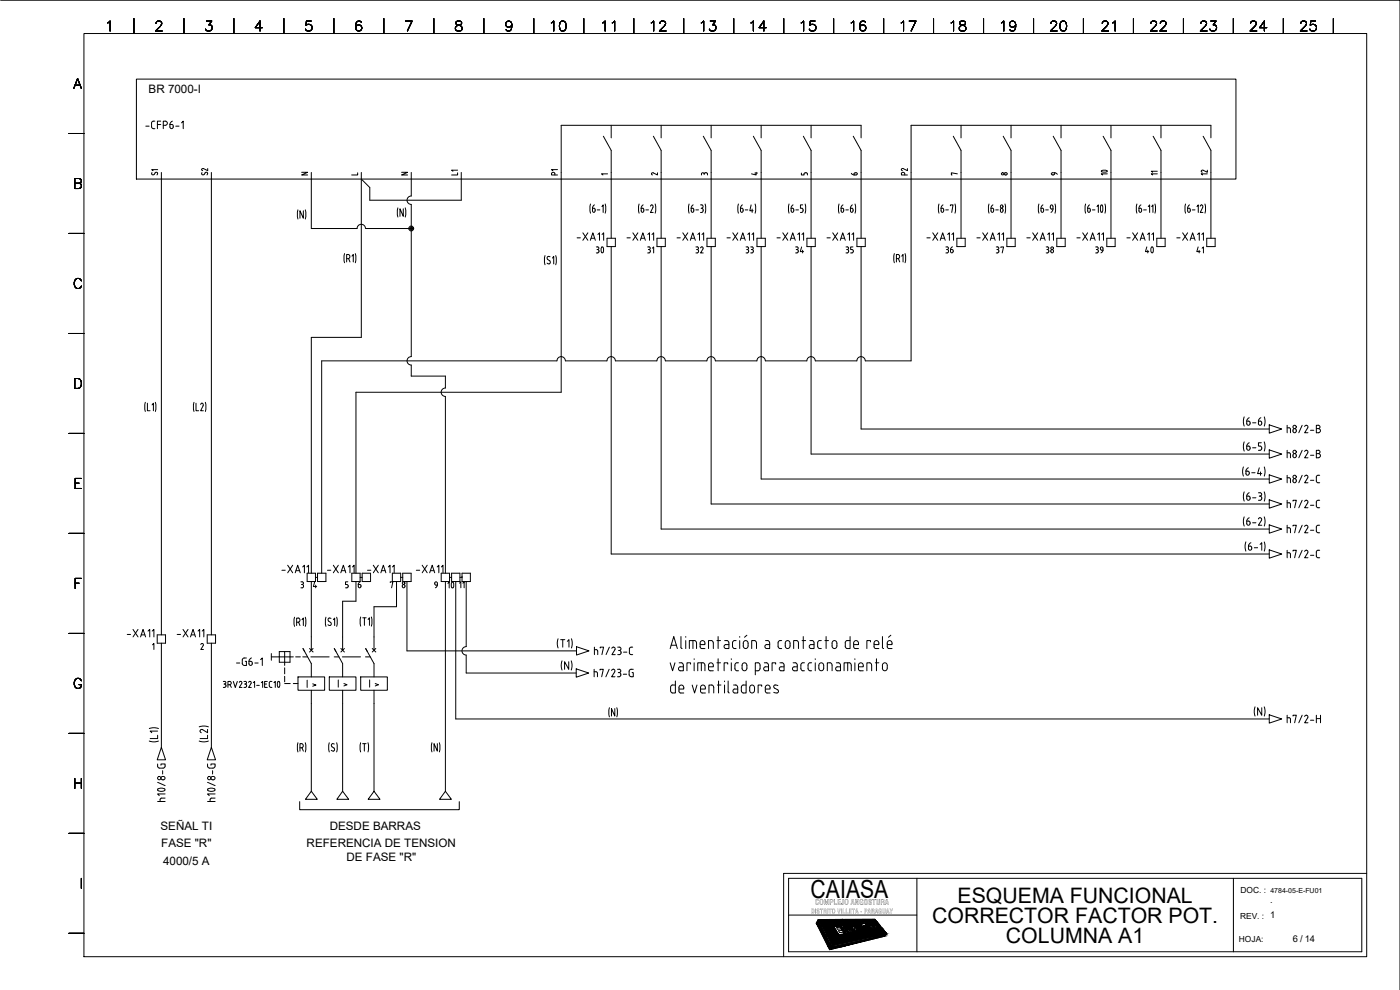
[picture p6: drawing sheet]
<svg xmlns="http://www.w3.org/2000/svg" width="420mm" height="297mm" viewBox="0 0 420 297" stroke-linecap="round" stroke-linejoin="round" font-family="sans-serif">
<defs><g id="words">
<g font-size="12.8">
<text x="163" y="205">(N)</text>
<text x="370.8" y="218.7">(N)</text>
</g>
<text font-size="7.5" x="243.3" y="269.3">CAIASA</text>
<g font-size="7.1">
<text x="334.4" y="55" transform="rotate(-90 334.4 55)">10</text>
<text x="176.7" y="78">30</text>
<text x="341.8" y="78">40</text>
<text x="131.9" y="178.5">10</text>
</g>
<g font-size="6.6">
<text x="164.7" y="10.6">10</text>
<text x="179.9" y="10.6">11</text>
<text x="194.7" y="10.6">12</text>
<text x="209.5" y="10.6">13</text>
<text x="224.4" y="10.6">14</text>
<text x="239.5" y="10.6">15</text>
<text x="254.7" y="10.6">16</text>
<text x="269.5" y="10.6">17</text>
<text x="284.7" y="10.6">18</text>
<text x="299.5" y="10.6">19</text>
<text x="314.3" y="10.6">20</text>
<text x="329.8" y="10.6">21</text>
<text x="344.3" y="10.6">22</text>
<text x="359.5" y="10.6">23</text>
<text x="374.3" y="10.6">24</text>
<text x="389.5" y="10.6">25</text>
</g>
<g font-size="6.4">
<text x="287.4" y="270.9">ESQUEMA FUNCIONAL</text>
<text x="279.7" y="276.9">CORRECTOR FACTOR POT.</text>
<text x="301.9" y="282.9">COLUMNA A1</text>
</g>
<text font-size="5.7" x="59.3" y="54.3">S2</text>
<g font-size="5.3">
<text x="44.1" y="54.3">S1</text>
<text x="172.2" y="73.4">-XA11</text>
<text x="187.3" y="73.4">-XA11</text>
<text x="193.3" y="77.3">31</text>
<text x="202.1" y="73.4">-XA11</text>
<text x="208.1" y="77.3">32</text>
<text x="217.3" y="73.4">-XA11</text>
<text x="223" y="77.3">33</text>
<text x="232.1" y="73.4">-XA11</text>
<text x="237.8" y="77.3">34</text>
<text x="247.3" y="73.4">-XA11</text>
<text x="257.2" y="77.3" transform="rotate(-90 257.2 77.3)">35</text>
<text x="277.3" y="73.4">-XA11</text>
<text x="282.9" y="77.3">36</text>
<text x="292.5" y="73.4">-XA11</text>
<text x="298.1" y="77.3">37</text>
<text x="307.3" y="73.4">-XA11</text>
<text x="312.9" y="77.3">38</text>
<text x="322.4" y="73.4">-XA11</text>
<text x="328.1" y="77.3">39</text>
<text x="337.3" y="73.4">-XA11</text>
<text x="352.4" y="73.4">-XA11</text>
<text x="385.2" y="146">h8/2-C</text>
<text x="385.2" y="153.5">h7/2-C</text>
<text x="128.4" y="177.8">9</text>
<text x="37.4" y="192.3">-XA11</text>
<text x="52.2" y="192.3">-XA11</text>
<text x="177.4" y="197.6">h7/23-C</text>
<text x="70.2" y="200.7">-G6-1</text>
<text x="177.4" y="204.3">h7/23-G</text>
<text x="385.2" y="218">h7/2-H</text>
</g>
<g font-size="4.9">
<text x="269.5" y="53.6">P2</text>
<text x="362.3" y="77.3" transform="rotate(-90 362.3 77.3)">41</text>
</g>
<g font-size="4.4">
<text x="134.8" y="53.6">L1</text>
<text x="164.7" y="53.6">P1</text>
<text x="254.7" y="53.6">6</text>
<text x="359.5" y="53.6">12</text>
<text x="140.4" y="177.4" transform="rotate(-90 140.4 177.4)">11</text>
</g>
<text font-size="4" x="344.7" y="53.6">11</text>
<g font-size="3.5">
<text x="44.6" y="27.9">BR 7000-I</text>
<text x="89.6" y="53.6">N</text>
<text x="104.8" y="53.6">L</text>
<text x="119.6" y="53.6">N</text>
<text x="194.7" y="53.6">2</text>
<text x="209.5" y="53.6">3</text>
<text x="224.7" y="53.6">4</text>
<text x="239.5" y="53.6">5</text>
<text x="284.7" y="53.6">7</text>
<text x="299.5" y="53.6">8</text>
<text x="48.2" y="249">SEÑAL TI</text>
<text x="99" y="249">DESDE BARRAS</text>
<text x="48.4" y="254">FASE &quot;R&quot;</text>
<text x="92" y="254">REFERENCIA DE TENSION</text>
<text x="48.9" y="259.5">4000/5 A</text>
<text x="104" y="258.4">DE FASE &quot;R&quot;</text>
</g>
<text font-size="3.1" x="179.6" y="53.6">1</text>
<g font-size="2.8">
<text x="381.2" y="271">.</text>
<text x="388" y="282.7">6 / 14</text>
</g>
<g font-size="2.5">
<text x="372.3" y="268.1">DOC. :</text>
<text x="372.2" y="275.6">REV. : 1</text>
<text x="371.8" y="282.6">HOJA:</text>
</g>
<text font-size="2.3" x="244.6" y="271.5">COMPLEJO ANGOSTURA</text>
<text font-size="2.1" x="381.3" y="268">4784-05-E-FU01</text>
<text font-size="1.9" x="243.3" y="274.1">DISTRITO VILLETA - PARAGUAY</text>
</g></defs>
<g fill="none" stroke="#000" stroke-width=".3">
<path d="M.2 .1h420v296.9M25.2 10.1h385v276.9h-385zM32.3 6.9l.7-.6v3M40.2 5.6v4.5M46.8 7l.2-.4 .4-.3h.6l.4 .3a.93 .93 0 0 1-.3 1.3l-1.4 1.4h2M55.2 5.6v4.5M62 6.3h1.5l-.8 1.2a.95 .95 0 0 1 1 1.1 .95 .95 0 0 1-1.3 .7l-.4-.1-.3-.5M70.2 5.6v4.5M78.7 8.3h-2.1l1.4-2v3M85.2 5.6v4.5M93.4 6.3h-1.4l-.2 1.3a1.06 1.06 0 0 1 1.6 0 1.06 1.06 0 0 1-.2 1.6 1.06 1.06 0 0 1-1.5-.5M100.2 5.6v4.5"/>
<path d="M108.5 6.7a.86 .86 0 0 0-.9-.4 .86 .86 0 0 0-.7 .6 1.72 1.72 0 0 0 .7 2.4 .93 .93 0 0 0 1-.9 .93 .93 0 0 0-.9-1 .93 .93 0 0 0-1 .9M115.2 5.6v4.5M121.7 6.3h2l-1.4 3M130.2 5.6v4.5M137 6.5a.6 .6 0 0 0 .2 1 1.11 1.11 0 0 1 1.2 .3 1.11 1.11 0 0 1 .1 1.2 1.08 1.08 0 0 1-1.1 .3 1.08 1.08 0 0 1-.7-1 1.35 1.35 0 0 1 1.4-.8 .6 .6 0 0 0 .3-1zM145.2 5.6v4.5M153.6 7.3a.93 .93 0 0 1-1.3 .8 .93 .93 0 0 1-.3-1.4 .93 .93 0 0 1 1.5 0 2.71 2.71 0 0 1-.3 2.5 .91 .91 0 0 1-1.3-.3M160.2 5.6v4.5M175.2 5.6v4.5M190.2 5.6v4.5M205.2 5.6v4.5M220.2 5.6v4.5"/>
<path d="M235.2 5.6v4.5M250.2 5.6v4.5M265.2 5.6v4.5M280.2 5.6v4.5M295.2 5.6v4.5M310.2 5.6v4.5M325.2 5.6v4.5M340.2 5.6v4.5M355.2 5.6v4.5M370.2 5.6v4.5M385.2 5.6v4.5M400.2 5.6v4.5"/>
<path d="M22.1 26.6l1.2-3 1.1 3M22.6 25.6h1.4M40.9 23.7h330v30h-330zM43.8 37.9h.9M46.1 38.6h.4M46.5 36.4h-.7l-.3 .5 .1 1.4 .4 .3M47.2 37.4h1M48.2 36.4h-1v2.2M49 37.6h.6a.62 .62 0 0 0 .6-.6 .62 .62 0 0 0-.6-.6h-.6v2.2M51 37.4v.7a.52 .52 0 0 0 .6 .5 .52 .52 0 0 0 .4-.7M51 37.4h.7l.3 .4M51.7 36.4l-.5 .3-.2 .6"/>
<path d="M52.7 37.9h1M54.5 36.9l.5-.5v2.2M183.4 37.6v3.8M198.4 37.6v3.8M213.4 37.6v3.8M228.4 37.6v3.8M243.4 37.6v3.8M288.4 37.6v3.8M303.4 37.6v3.8M318.4 37.6v3.8M333.4 37.6v3.8M348.4 37.6v3.8"/>
<path d="M20.7 40.1h4.5M22.4 55l1.8-.2 .2-.4-.1-.6-.6-.2h-1.3v3h1.3a.79 .79 0 0 0 .8-.8 .79 .79 0 0 0-.8-.8M48.4 53.7v136.8M63.4 53.7v136.8M93.4 53.7v14.9h13.8a1.26 1.26 0 0 1 1.2-1.3 1.26 1.26 0 0 1 1.3 1.3h13.7M123.4 53.7v5.1a1.26 1.26 0 0 0-1.2 1.3 1.26 1.26 0 0 0 1.2 1.2M138.4 53.7v6.4h-27.4v-3.8l-2.6-2.6v47.5h-15v70.8M168.4 53.7v64h-61.6v54.3M181.1 40.9l2.3 4.2v6.6M183.4 53.7v17.8M196.1 40.9l2.3 4.2v6.6M198.4 53.7v17.8"/>
<path d="M211.1 40.9l2.3 4.2v6.6M213.4 53.7v17.8M226.1 40.9l2.3 4.2v6.6M228.4 53.7v17.8M241.1 40.9l2.3 4.2v6.6M243.4 53.7v17.8M256.1 40.9l2.3 4.2v6.6M258.4 41.4v-3.8h-90v14.1M258.4 53.7v17.8M273.4 53.7v54.6h-13.7a1.26 1.26 0 0 0-1.3-1.3 1.26 1.26 0 0 0-1.2 1.3h-12.5a1.27 1.27 0 0 0-1.3-1.3 1.27 1.27 0 0 0-1.3 1.3h-12.4M286.1 40.9l2.3 4.2v6.6M288.4 53.7v17.8"/>
<path d="M301.1 40.9l2.3 4.2v6.6M303.4 53.7v17.8M315.9 51.8l-.4 .4 .4 .3M315.9 51.8l.8 .1 .6 .4M316.1 40.9l2.3 4.2v26.4M316.5 52.2l-.2 .2-.4 .1M316.5 51.8v.4M331.1 40.9l2.3 4.2v6.6M333.4 53.7v17.8M346.1 40.9l2.3 4.2v6.6M348.4 53.7v17.8M361.1 40.9l2.3 4.2v6.6"/>
<path d="M363.4 41.4v-3.8h-90v14.1M363.4 53.7v17.8M20.7 70h4.5M89.4 63l-.2 1.3 .2 1.4M91 63.2v2.3l-1-2.3v2.3M91.6 63l.2 1.3-.2 1.4M103.4 76.1l-.2 1.4 .2 1.3M104 77.6h.5a.64 .64 0 0 0 .5-.6 .64 .64 0 0 0-.5-.6h-.5v2.2M104.6 77.6l.4 1M105.6 76.9l.4-.5v2.2M106.6 76.1l.2 1.4-.2 1.3M119.4 62.4l-.2 1.4 .2 1.3"/>
<path d="M121 62.6v2.3l-1-2.3v2.3M121.6 62.4l.2 1.4-.2 1.3M123.4 61.3v45.7a1.26 1.26 0 0 0-1.2 1.3 1.26 1.26 0 0 0 1.2 1.2v3.3h10.3v3.6M163.6 76.7l-.2 1.4 .2 1.3M164.6 76.9l.5 .2M164.6 76.9l-.3 .2-.1 .4 .8 .7M164.9 78.2a.54 .54 0 0 1 .1 .9 .54 .54 0 0 1-.8-.2M165.8 77.4l.4-.5v2.3M166.8 76.7l.2 1.4-.2 1.3M177.2 61.2l-.2 1.4 .2 1.4M177.8 62.5l.2 1.2h.4l.2-.5M177.8 62.5h.6l.2 .5"/>
<path d="M178.4 61.5l-.4 .4-.2 .6M178.6 63v.2M179.2 63h.8M180.6 62l.4-.5v2.2M181.6 61.2l.2 1.4-.2 1.4M183.4 74v92.2h197.5M191.8 61.2l-.2 1.4 .2 1.4M192.4 62.5a.66 .66 0 0 1 .8 .3 .66 .66 0 0 1-.2 .9l-.5-.2zM193 61.5l-.4 .4-.2 .6M193.8 63h.8M195.2 61.9a.43 .43 0 0 1 .6-.4 .43 .43 0 0 1 .1 .7l-.7 1.5h.8M196.6 61.2l.2 1.4-.2 1.4"/>
<path d="M197.2 71.5h2.5v2.5h-2.5M198.4 74v84.7h182.5M206.8 61.2l-.2 1.4 .2 1.4M207.4 62.5a.66 .66 0 0 1 .8 .3 .66 .66 0 0 1-.2 .9l-.5-.2zM208 61.5l-.4 .4-.2 .6M208.8 63h.8M210.2 61.5l.8 .2v.5l-.4 .3M210.2 63.7h.4M210.4 62.5h.2M210.6 62.5l.4 .5M211 63.2l-.4 .5M211 63v.2"/>
<path d="M211.6 61.2l.2 1.4-.2 1.4M212.2 71.5h2.5v2.5h-2.5M213.4 74v77.2h167.5M221.6 61.2l-.2 1.4 .2 1.4M222.2 62.5l.2 1.2h.4l.2-.5M222.2 62.5h.6l.2 .5M222.8 61.5l-.4 .4-.2 .6M223 63v.2M223.6 63h.8M225.4 61.5l-.4 1.7h1M225.7 62.7v1M226.6 61.2l.2 1.4-.2 1.4"/>
<path d="M227.2 71.5h2.5v2.5h-2.5M228.4 74v69.7h152.5M236.8 61.2l-.2 1.4 .2 1.4M237.4 62.5a.66 .66 0 0 1 .8 .3 .66 .66 0 0 1-.2 .9l-.5-.2zM238 61.5l-.4 .4-.2 .6M238.8 63h.8M240.2 63.7h.4M240.9 61.5h-.7v1a.64 .64 0 0 1 .8 .4 .64 .64 0 0 1-.4 .8M241.6 61.2l.2 1.4-.2 1.4M242.2 71.5h2.5v2.5h-2.5M243.4 74v62.2h137.5M251.8 61.2l-.2 1.4 .2 1.4"/>
<path d="M252.4 63.2l.1 .3a.56 .56 0 0 0 .8-.2 .56 .56 0 0 0-.3-.8h-.6v.7M253 61.5l-.4 .4-.2 .6M253.8 63h.8M255.2 62.5a.66 .66 0 0 1 .8 .3 .66 .66 0 0 1-.2 .9l-.5-.2zM255.8 61.5l-.4 .4-.2 .6M256.6 61.2l.2 1.4-.2 1.4M257.2 71.5h2.5v2.5h-2.5M258.4 74v54.7h122.5M268.4 76.1l-.2 1.4 .2 1.3M269 77.6h.5a.64 .64 0 0 0 .5-.6 .64 .64 0 0 0-.5-.6h-.5v2.2M269.6 77.6l.4 1M270.6 76.9l.4-.5v2.2"/>
<path d="M271.6 76.1l.2 1.4-.2 1.3M281.8 61.2l-.2 1.4 .2 1.4M282.4 62.5h.4M282.8 62.5a.6 .6 0 0 1 .4 .6 .6 .6 0 0 1-.6 .6l-.2-1.2M283 61.5l-.4 .4-.2 .6M283.8 63h.8M285.2 61.7v-.2h.8l-.4 2.2M286.6 61.2l.2 1.4-.2 1.4M296.8 61.2l-.2 1.4 .2 1.4M297.4 62.5l.2 1.2h.4l.2-.5M297.4 62.5l.7 .1 .1 .6M298 61.5l-.4 .4-.2 .6"/>
<path d="M298.8 63h.8M300.4 62.5a.56 .56 0 0 1 .6 .6 .56 .56 0 0 1-.6 .6l-.2-.7zM301.6 61.2l.2 1.4-.2 1.4M302.2 71.5h2.5v2.5h-2.5M311.8 61.2l-.2 1.4 .2 1.4M312.4 62.5l.2 1.2h.4l.2-.5M312.4 62.5h.6l.2 .5M313 61.5l-.4 .4-.2 .6M313.2 63v.2M313.8 63h.8M315.2 62.2l.1-.5 .3-.2a1.5 1.5 0 0 1-.2 2.2M315.2 62.2l.4 .5"/>
<path d="M315.6 62.7h.4M316.6 61.2l.2 1.4-.2 1.4M317.2 71.5h2.5v2.5h-2.5M325.8 61.2l-.2 1.4 .2 1.4M326.4 62.5h.4a.61 .61 0 0 1 .4 .7 .61 .61 0 0 1-.6 .5zM327 61.5l-.4 .4-.2 .6M327.8 63h.8M329.2 62l.4-.5v2.2M330.4 63.6h.4M330.4 63.6a1.43 1.43 0 0 1 .3-2.1l.3 .9-.2 1.2M331.6 61.2l.2 1.4-.2 1.4M332.2 71.5h2.5v2.5h-2.5"/>
<path d="M341.2 61.2l-.2 1.4 .2 1.4M341.8 62.5l.2 1.2h.4l.2-.5M341.8 62.5h.6l.2 .5M342.4 61.5l-.4 .4-.2 .6M342.6 63v.2M343.2 63h.8M344.6 62l.4-.5v2.2M345.6 62l.4-.5v2.2M346.6 61.2l.2 1.4-.2 1.4M355.8 61.2l-.2 1.4 .2 1.4M356.4 62.5a.66 .66 0 0 1 .8 .3 .66 .66 0 0 1-.2 .9l-.5-.2zM357 61.5l-.4 .4-.2 .6"/>
<path d="M357.8 63h.8M359.2 62l.4-.5v2.2M360.2 61.9a.43 .43 0 0 1 .6-.4 .43 .43 0 0 1 .1 .7l-.7 1.5h.8M361.6 61.2l.2 1.4-.2 1.4M362.2 71.5h2.5v2.5h-2.5M24.4 84.3a1.1 1.1 0 0 0-1.2-.8 1.1 1.1 0 0 0-.9 1.2 1.3 1.3 0 0 0 .3 1.4 1.3 1.3 0 0 0 1.4 .3l.4-.6M20.7 100.1h4.5M22.4 113.6h1a1.59 1.59 0 0 1 1.1 1.5 1.59 1.59 0 0 1-1.1 1.5h-1zM133.7 116.4a1.26 1.26 0 0 0-1.3 1.3 1.26 1.26 0 0 0 1.3 1.2M133.7 119v53M169.7 108.3a1.26 1.26 0 0 0-1.3-1.3 1.26 1.26 0 0 0-1.2 1.3h-70.7v63.7M184.7 108.3a1.26 1.26 0 0 0-1.3-1.3 1.26 1.26 0 0 0-1.2 1.3h-12.5"/>
<path d="M214.7 108.3a1.26 1.26 0 0 0-1.3-1.3 1.26 1.26 0 0 0-1.2 1.3h-12.5a1.27 1.27 0 0 0-1.3-1.3 1.27 1.27 0 0 0-1.3 1.3h-12.4M229.7 108.3a1.26 1.26 0 0 0-1.3-1.3 1.26 1.26 0 0 0-1.2 1.3h-12.5M20.7 130.1h4.5M43.6 120.7l-.2 1.4 .2 1.4M44.2 121v2.2h.8M45.6 121.5l.4-.5v2.2M46.6 120.7l.2 1.4-.2 1.4M58.2 120.7l-.2 1.4 .2 1.4M58.8 121v2.2h.8M60.2 121.4a.43 .43 0 0 1 .6-.4 .43 .43 0 0 1 .1 .7l-.7 1.5h.8M61.6 120.7l.2 1.4-.2 1.4M373.4 132.6l-.3 1.4 .3 1.3"/>
<path d="M373.4 125.1l-.3 1.4 .3 1.3M374.2 133.8v.8a.5 .5 0 0 0 .5 .5 .5 .5 0 0 0 .5-.5M374.2 133.8l.7 .1 .3 .4M374.2 126.4v.7a.5 .5 0 0 0 .5 .5 .5 .5 0 0 0 .5-.5M374.2 126.4h.7l.3 .4M374.9 132.9l-.5 .3-.2 .6M374.9 125.3l-.5 .4-.2 .6M375.2 126.9v.2M375.2 134.4v.2M375.9 134.4h1M375.9 126.9h1M377.7 126.4h.5a.57 .57 0 0 1 .4 .8 .57 .57 0 0 1-.9 .2z"/>
<path d="M378.4 125.3l-.5 .4-.2 .6M378.5 132.8h-.8v1l.7 .1 .3 .5-.3 .6-.7 .1M379.4 132.6l.3 1.4-.3 1.3M379.4 125.1l.3 1.4-.3 1.3M380.9 135l3.8 1.2-3.8 1.3zM380.9 127.5l3.8 1.2-3.8 1.3zM386.3 135.9h.8l.2 .4M386.3 128.4l.9 .2 .1 1.2M386.3 127.6v2.2M386.3 135.1v2.3M387.3 136.3v1.1M388 136.6a.5 .5 0 0 1 .5-.5 .5 .5 0 0 1 .5 .5"/>
<path d="M388 136.6a.54 .54 0 0 0 .5 .7 .54 .54 0 0 0 .5-.7M388.1 128.8a.55 .55 0 0 1 .8 0 .55 .55 0 0 1 0 .8 .55 .55 0 0 1-.8 0zM390.8 135.1l-1 2.3M390.8 127.6l-1 2.2M391.5 135.5a.5 .5 0 0 1 .7-.4 .5 .5 0 0 1 .3 .8l-1 1.5h1M391.5 128a.5 .5 0 0 1 .7-.4 .5 .5 0 0 1 .3 .8l-1 1.4h1M393.3 136.6h1M393.3 129.1h1M395.1 136.1h.6M395.1 128.6h.6M395.7 135.1a.5 .5 0 0 1 .5 .5 .5 .5 0 0 1-.5 .5 .62 .62 0 0 1 .6 .6 .62 .62 0 0 1-.6 .6M395.7 127.6a.5 .5 0 0 1 .5 .5 .5 .5 0 0 1-.5 .5 .62 .62 0 0 1 .6 .6 .62 .62 0 0 1-.6 .6"/>
<path d="M395.7 135.1h-.6v2.3h.6M395.7 127.6h-.6v2.2h.6M22.6 145h1.1M24.4 143.6h-1.8v3h1.8M373.2 140.1l-.3 1.4 .3 1.4M373.4 155.1l-.3 1.4 .3 1.3M373.4 147.6l-.3 1.4 .3 1.3M373.9 141.4h.5a.57 .57 0 0 1 .5 .8 .57 .57 0 0 1-.9 .1zM374.2 156.3v.8a.5 .5 0 0 0 .5 .5 .5 .5 0 0 0 .5-.5M374.2 156.3l.7 .1 .3 .4M374.2 148.9v.7a.5 .5 0 0 0 .5 .5 .5 .5 0 0 0 .5-.5M374.2 148.9h.7l.3 .4"/>
<path d="M374.7 140.3l-.6 .4-.2 .6M374.9 155.4l-.5 .3-.2 .6M374.9 147.8l-.5 .4-.2 .6M375.2 149.4v.2M375.2 156.9v.2M375.7 141.8h1M375.9 156.9h1M375.9 149.4h1M377.7 147.9h.5M377.9 140.4l-.5 1.7h1.3M377.9 148.9h.3M378.2 155.3l.3 .2 .1 .4-.9 1.7h1"/>
<path d="M378.2 147.8a.5 .5 0 0 1 .5 .5 .5 .5 0 0 1-.5 .5M378.2 148.9l.4 .2v.8l-.9 .2M378.2 155.3l-.5 .4M378.3 141.6v1M379.4 155.1l.3 1.4-.3 1.3M379.4 147.6l.3 1.4-.3 1.3M379.4 140.1l.3 1.4-.3 1.4M380.9 157.5l3.8 1.2-3.8 1.3zM380.9 150l3.8 1.2-3.8 1.3zM380.9 142.5l3.8 1.2-3.8 1.3zM386.3 158.4h.8l.2 .4M386.3 157.6v2.3"/>
<path d="M387.3 158.8v1.1M388 157.8v-.2h1l-.5 2.3M390.8 157.6l-1 2.3M391.5 158a.5 .5 0 0 1 .7-.4 .5 .5 0 0 1 .3 .8l-1 1.5h1M393.3 159.1h1M395.6 159.9h.4M396 157.6l-.7 .1a1.92 1.92 0 0 0-.2 1.9l.5 .2M20.7 160h4.5M22.6 175h1.1M24.4 173.6h-1.8v3M84.6 171.1h1M86.3 169.6l1.5 2.3"/>
<path d="M87.8 169.6l-1.5 2.3M88.6 171.9l.7-2.3 .8 2.3M88.8 171.2h1.1M90.3 174.6l.7 .2v.4l-.3 .2M90.5 175.4h.2M90.7 175.4l.3 .2 .1 .4M90.8 170.1l.6-.5v2.3M91.1 176l-.2 .3-.6 .1M92.1 170.1l.5-.5v2.3M92.2 172h2.5v2.5h-2.5zM93.4 174.5v20.6M94.4 174.6l-.4 1.4h1"/>
<path d="M94.7 173.2h.6M94.7 175.6v.8M95.3 172h2.5v2.5h-2.5zM98.3 171.1h1M100 169.6l1.5 2.3M101.5 169.6l-1.5 2.3M102.3 171.9l.7-2.3 .8 2.3M102.5 171.2h1.1M104.4 174.6h-.7v.8h.6l.2 .6M104.5 176l-.2 .3-.6 .1M104.5 170.1l.5-.5v2.3M105.6 172h2.5v2.5h-2.5z"/>
<path d="M105.8 170.1l.5-.5v2.3M106.8 174.5v5.9h-4v14.7M107.5 175.4l.7 .1 .1 .5M107.5 175.4v.6M107.5 176l.4 .4 .4-.4M108.1 173.2h.6M108.1 174.6l-.4 .3-.2 .5M108.7 172h2.5v2.5h-2.5zM110.3 171.1h1M112 169.6l1.5 2.3M113.5 169.6l-1.5 2.3M114.3 171.9l.7-2.3 .8 2.3"/>
<path d="M114.5 171.2h1.1M116.5 170.1l.6-.5v2.3M117.1 174.8v-.2h.8l-.4 1.8M117.8 172h2.4v2.5h-2.4zM117.8 170.1l.5-.5v2.3M119 174.5v7.5h-6.8v13.1M120.2 173.2h.7M120.7 176a.44 .44 0 0 1 .4-.6 .44 .44 0 0 1 .4 .6M120.7 176l.4 .4 .4-.4M120.9 172h2.5v2.5h-2.5zM122.1 174.5v20.8h50.9M124.9 171.1h1.1"/>
<path d="M126.7 169.6l1.5 2.3M128.2 169.6l-1.5 2.3M128.9 171.9l.8-2.3 .8 2.3M129.2 171.2h1M131.2 170.1l.5-.5v2.3M132.5 170.1l.4-.5v2.3M133.7 174.5v62.9M136.8 174.5v41.2h244.1M139.9 174.5v19.5a1.26 1.26 0 0 0-1.3 1.3 1.26 1.26 0 0 0 1.3 1.2v5.4h33M373.9 162.6l-.2 1.4 .2 1.4M374.7 163.9v.7a.52 .52 0 0 0 .6 .5 .52 .52 0 0 0 .4-.8M374.7 163.9h.5"/>
<path d="M375.2 163.9l.3 .1 .1 .4M375.4 162.8l-.5 .4-.2 .6M376.4 164.3h1M378.2 163.4l.5-.6v2.3M379.4 162.6l.3 1.4-.3 1.4M380.9 165l3.8 1.2-3.8 1.3zM386.3 165.8l.9 .3 .1 1.3M386.3 165.1v2.3M388 165.4v-.3h1l-.5 2.3M390.8 165.1l-1 2.3M391.5 165.5a.5 .5 0 0 1 .7-.4 .5 .5 0 0 1 .3 .7M392.5 165.9l-1 1.5h1"/>
<path d="M393.3 166.6h1M395.6 165.1l-.3 .1a1.94 1.94 0 0 0-.2 1.9l.9 .3M395.6 165.1h.4M20.7 190.1h4.5M45.8 193.5l.4-.4v1.8M47.2 190.5h2.5v2.5h-2.5M48.4 193v31.2M61 193.7l-.7 1.2h.8M62.2 190.5h2.5v2.5h-2.5M63.4 193v31.2M81.4 197.1h6.6M83.8 195.5h3.2v3.2h-3.2z"/>
<path d="M85.4 195.5v4.2M88.4 185.2l-.2 1.4 .2 1.3M88.7 197.1h1.4M89.5 185.4a.64 .64 0 0 1 .5 .7 .64 .64 0 0 1-.5 .6h-.5M89.5 185.4h-.5v2.3M89.6 186.7l.4 1M90.6 185.9l.4-.5v2.3M90.9 197.1h1.4M91.4 195.5l-.5-.9 2.5 4.5v4M91.6 185.2l.2 1.4-.2 1.3M92.9 194.6l1.1 1M93.3 197.1h5.5"/>
<path d="M94 194.6l-1.1 1M97.8 185.2l-.2 1.4 .2 1.3M98.4 187.4l.6 .3M99.3 185.6a.53 .53 0 0 0-.8 0 .53 .53 0 0 0 .2 .8l.7 .7-.1 .4-.3 .2M100 185.9l.4-.5v2.3M100.3 197.1h1.4M100.8 195.5l-.5-.9 2.5 4.5v4M101 185.2l.2 1.4-.2 1.3M102.3 194.6l1.1 1M102.7 197.1h5.5M103.4 194.6l-1.1 1M108.3 185.1l-.2 1.4 .2 1.4"/>
<path d="M108.9 185.4h1M109.4 185.4v2.2M109.7 197.1h1.4M110.2 195.5l-.5-.9 2.5 4.5v4M110.5 185.9l.4-.5v2.2M111.5 185.1l.2 1.4-.2 1.4M111.7 194.6l1.1 1M112.8 194.6l-1.1 1M201.1 194.6l1.1-3.6 1.1 3.6M201.1 198.9l.7 2.4 .8-2.4M201.4 193.6h1.6M203.8 198.9h.6"/>
<path d="M204.3 194.2l.4 .4M204.4 191v3.2M204.4 198.8l.6 .5 .1 2h-.9a.61 .61 0 0 1-.6-.6 .61 .61 0 0 1 .6-.6M205.8 191v.2M205.8 192.2v2.4M207.2 199.3v-.4h-1v2.4M208 192.2v2.4M208.3 197.7v.2M208.3 198.9v2.4M208.4 192.2l.6 .4v2M208.4 192.2h-1.5v2.4M210.1 194l.5 .6"/>
<path d="M210.1 193a.79 .79 0 0 1 1-.8 .79 .79 0 0 1 .5 1.2h-1.5M210.1 193v1M210.5 198.9v2.4M210.7 194.6h.9M210.9 198.8l.5 .3 .1 .5M210.9 198.9h-1.5v2.4M211.6 199.6v1.7M213.4 192.2l.6 .4 .1 2M213.4 192.2h-.8v2.4M215.2 192.2h1M215.2 198.9h1M215.5 191v3.6"/>
<path d="M215.5 197.7v3.6M217.5 192.2h.6M217.8 193.4a.61 .61 0 0 0-.5 .6 .61 .61 0 0 0 .5 .6M217.8 193.4h1M218.1 192.2l.5 .2 .1 .5M218.4 199.3v-.4h-1.1v2.4M218.8 192.9v1.7h-1M219.5 197.7v.2M219.5 198.9v2.4M220.5 192.2l-.5 .2-.2 .5 .1 1.3 .6 .4M220.5 194.6h.4M220.5 192.2h.4"/>
<path d="M221.2 198.8l-.6 .5v1.5a.8 .8 0 0 0 1 .5M221.2 198.9h.4M222 191v.2M222 192.2v2.4M222.9 199.1a.72 .72 0 0 1 .8-.2 .72 .72 0 0 1 .5 .8v.8a.72 .72 0 0 1-.8 .8 .72 .72 0 0 1-.7-.8zM223.3 192.4a.72 .72 0 0 1 .8-.1 .72 .72 0 0 1 .4 .7v.8a.72 .72 0 0 1-.7 .8 .72 .72 0 0 1-.7-.8zM224.2 190.6l-.8 .6M226.4 192.2l.6 .4v2M226.4 192.2h-.8v2.4M227.5 198.8l.5 .5v1.5l-.3 .4-1 .1M227.5 198.9h-.8v3.6M229.4 198.9h.6"/>
<path d="M229.7 192.2h.7M230 198.8l.6 .5v2h-.9a.61 .61 0 0 1-.5-.6 .61 .61 0 0 1 .5-.6M230.3 192.2l.5 .2 .2 .5M231 192.9v1.7h-.9a.61 .61 0 0 1-.5-.6 .61 .61 0 0 1 .5-.6h.9M232.8 199.3v-.4h-1.1v2.4M234.1 198.9h.6M234.1 192.2l-.5 .4v1.6a.8 .8 0 0 0 1 .4M234.1 192.2h.5M234.7 198.8l.6 .5v2h-.9a.61 .61 0 0 1-.5-.6 .61 .61 0 0 1 .5-.6M235.9 192.4a.72 .72 0 0 1 .8-.1 .72 .72 0 0 1 .4 .7v.8a.72 .72 0 0 1-.7 .8 .72 .72 0 0 1-.7-.8zM238 198.9h.7M238.6 198.8l.6 .5 .1 2h-.9a.61 .61 0 0 1-.6-.6 .61 .61 0 0 1 .6-.6"/>
<path d="M239 192.2l.6 .4v2M239 192.2h-.8v2.4M240.7 192.2h1.1M241 198.8l-.6 .5v1.5a.8 .8 0 0 0 1 .5M241 198.9h.4M241.1 191v3.6M243.1 192.2h.6M243.1 198.8l-.5 .5v1.5a.8 .8 0 0 0 1 .5M243.1 198.9h.5M243.7 192.2l.6 .4v2h-.9a.61 .61 0 0 1-.5-.6 .61 .61 0 0 1 .5-.6h.9M244.7 197.7v.2M244.7 198.9v2.4"/>
<path d="M246 199.1a.72 .72 0 0 1 .8-.2 .72 .72 0 0 1 .4 .8v.8a.73 .73 0 0 1-.7 .8 .73 .73 0 0 1-.8-.8zM246 192.2l-.6 .4v1.6l.4 .3 .7 .1M246 192.2h.5M247.6 192.2h1M247.9 191v3.6M249.1 198.8l.6 .5v2M249.1 198.9h-.8v2.4M249.9 192.4a.72 .72 0 0 1 .8-.1 .72 .72 0 0 1 .5 .7v.8a.72 .72 0 0 1-.8 .8 .72 .72 0 0 1-.7-.8zM251 198.9h.6M251.6 198.8l.6 .5v2h-.9a.61 .61 0 0 1-.5-.6 .61 .61 0 0 1 .5-.6M254.3 192.2h.8M254.4 198.9v2.4"/>
<path d="M254.8 198.8l.6 .5 .1 2M254.8 198.9h-1.5v2.4M255.1 191v3.6l-1.1-.1-.3-.3v-1.6l.6-.4M256.2 194l.2 .5 1.2 .1M256.2 193a.79 .79 0 0 1 1-.8 .79 .79 0 0 1 .4 1.2h-1.4M256.2 193v1M256.6 197.7v.2M256.6 198.9v2.4M261 198.8l.4 .3 .2 .5M261 198.9h-.8v2.4M261.2 192.6v-.4h-1v2.4M261.6 199.6v1.7"/>
<path d="M262.3 193.4h1.5a.78 .78 0 0 0-.5-1.1 .78 .78 0 0 0-1 .7v1l.3 .5 1.2 .1M262.7 198.9h1.1M263 197.7v3.6M264.8 194.2l.4 .4M264.8 191v3.2M265 199.1a.72 .72 0 0 1 .9-.2 .72 .72 0 0 1 .4 .8v.8a.72 .72 0 0 1-.7 .8 .72 .72 0 0 1-.8-.8zM266.3 193.4h1.4a.78 .78 0 0 0-.4-1.1 .78 .78 0 0 0-1 .7v1l.2 .5 1.2 .1M267.4 190.6l-.8 .6M24.4 204.3a1.1 1.1 0 0 0-1.2-.8 1.1 1.1 0 0 0-.9 1.2 1.3 1.3 0 0 0 .3 1.4 1.3 1.3 0 0 0 1.4 .3l.4-.6v-.4h-.7M44.8 218.6l1.4-.3 1.4 .3M47.3 219.4h-2.2l.5 .4M59.8 218.1l1.4-.3 1.3 .3"/>
<path d="M60 219.3l.4 .5M62.3 218.8v1l-1.7-.9-.4 .1-.2 .3M67 204.5h.4M67 206.3h.4M67.2 205.2h.2M67.4 204.4l.3 .2v.4l-.3 .2 .3 .2 .1 .5-.4 .3M68.4 205.5h.5M68.9 204.4a.5 .5 0 0 1 .5 .5 .5 .5 0 0 1-.5 .5M68.9 204.5h-.5v1.8M69 205.5l.4 .8M70 204.5l.6 1.8 .6-1.8M71.8 204.7l.4-.3 .4 .4-.8 1.5h.8"/>
<path d="M73.2 204.5l.7 .1v.4l-.3 .2M73.4 205.2h.2M73.6 205.2l.4 .4M74 205.8l-.2 .4-.6 .1M74 205.6v.3M74.6 204.7l.4-.3 .4 .4-.8 1.5h.8M76 204.8l.4-.3v1.8M77 205.6h.8M78.4 204.8l.4-.3v1.8M79.4 205.2h.6M80.2 204.5h-.8v1.8h.8M81.6 204.5l-.7 .2-.1 1.1 .2 .4 .6 .1"/>
<path d="M82.2 204.8l.4-.3v1.8M83.4 204.5h.1a1.01 1.01 0 0 1 0 1.7l-.3-.9zM85.4 205.1h1.7M85.4 200.4v1.8M85.4 202.9v1.7M88 205.1h1.4M89.4 203.1h8v4h-8zM92.2 204.1v2.2M93.4 207.1v30.3M93.9 205.2l.9 .3-.9 .4M98.8 203.1h8v4h-8zM101.5 204v2.2"/>
<path d="M102.8 207.1v30.3M103.2 205.1l1 .4-1 .3M108.2 203.1h8v4h-8zM110.9 204v2.2M112.2 207.1v30.3M112.6 205.1l1 .4-1 .3M182.9 212.3l-.2 1.4 .2 1.4M184.5 212.6v2.2l-1-2.2v2.2M185.1 212.3l.2 1.4-.2 1.4M202.7 204.3v3.6h-1.1l-.3-.7v-1.3l.3-.3 1.1-.1M203.8 206.7h1.4a.78 .78 0 0 0-.4-1.1 .78 .78 0 0 0-1 .7v1l.2 .5 1.2 .1M204.2 200.1h.9"/>
<path d="M207.7 205.5l.7 2.4 .8-2.4M210.2 206.7h1.5a.78 .78 0 0 0-.5-1.1 .78 .78 0 0 0-1 .7v1l.3 .5 1.2 .1M212.6 200.7l.3 .5 1.2 .1M212.6 200.1h1.5a.78 .78 0 0 0-.5-1.2 .78 .78 0 0 0-1 .8v1M213.6 205.5l.5 .4 .1 2M213.6 205.5h-.8v2.4M215.3 205.5h1.1M215.6 204.3v3.6M217.4 204.3v.2M217.4 205.5v2.4M218.5 207.5l.4 .4M218.5 204.3v3.2"/>
<path d="M220.2 205.5l.8 .1 .4 .6v1.7h-.9a.61 .61 0 0 1-.5-.6 .61 .61 0 0 1 .5-.6M220.5 206.7h.9M223.9 204.3v3.6h-1l-.4-.7v-1.3l.4-.3 1-.1M225.2 205.8a.72 .72 0 0 1 .8-.2 .72 .72 0 0 1 .4 .7v.8a.72 .72 0 0 1-.7 .8 .72 .72 0 0 1-.7-.8zM228.6 205.9v-.4h-1.1v2.4M229.7 206.7h1.4a.78 .78 0 0 0-.4-1.1 .78 .78 0 0 0-1 .7l.1 1.3 .4 .3M229.7 200.1h.9M230.2 207.9h.9M233.4 207a.58 .58 0 0 1 .1 .8 .58 .58 0 0 1-.8 .1l-.5-.2M233.4 205.7a.66 .66 0 0 0-.8-.2 .66 .66 0 0 0-.3 .8l1.1 .7M234.4 200.1h.9M238.4 200.1h.9"/>
<path d="M251.3 200.1h.9M257.6 200.7l.3 .5 1.2 .1M257.6 200.1h1.5a.78 .78 0 0 0-.5-1.2 .78 .78 0 0 0-1 .8v1M20.7 220.1h4.5M22.4 233.6v2.9M22.4 235h2M24.4 233.6v2.9M44.8 222.3l1.4 .3 1.4-.3M47.3 229.8l.2 .5 .4 .2 1.3-.1 .4-.6M47.3 220.6v1h-2.2M47.3 234.7l2.3 1M47.3 229.2v.7"/>
<path d="M48 239.9v.6M48.3 229.6v-.4h1.3v.7M48.4 224.2l1.3 3.8h-2.5zM48.8 233a.5 .5 0 0 0-.5 .5 .5 .5 0 0 0 .5 .5M48.8 233h.2a.5 .5 0 0 1 .5 .5 .5 .5 0 0 1-.5 .5M48.8 234h.2M48.8 231.2v1M49.4 236.7v.5M49.4 236.7a1.32 1.32 0 0 0-2.1 .4l.9 .3 1.2-.2M49.6 239.5h-1.3l-.3 .4M49.6 238.2h-2.3l.5 .5M59.8 222.3l1.4 .3 1.3-.3"/>
<path d="M62.3 229.8l.2 .5 .4 .2 1.3-.1 .3-.6M62.3 220.6v1h-2.3M62.3 234.7l2.3 1M62.3 229.2v.7M62.4 236.7a1.29 1.29 0 0 1 2.1 .4 1.63 1.63 0 0 1-2.2-.1zM63.1 239.9v.6M63.3 229.6v-.4h1.3v.7M63.4 224.2l1.3 3.8h-2.5zM63.8 234a.58 .58 0 0 1-.4-.8 .58 .58 0 0 1 .8-.3 .58 .58 0 0 1 .3 .8l-.5 .3M63.8 234h.3M63.8 231.2v1M64.6 239.5h-1.3l-.2 .4"/>
<path d="M64.6 238.2h-2.3l.5 .5M89.4 222.9l-.2 1.3 .2 1.4M90 224.4h.5M90.5 223.1a.64 .64 0 0 1 .5 .6 .64 .64 0 0 1-.5 .7M90.5 223.1h-.5v2.3M90.6 224.4l.4 1M91.6 222.9l.2 1.3-.2 1.4M93.4 237.4l1.8 2.4h-3.5zM98.8 222.9l-.2 1.3 .2 1.4M99.7 224.1l.5 .3M99.8 223.1l.5 .2M99.8 223.1l-.3 .4 .2 .6"/>
<path d="M100.2 224.4a.53 .53 0 0 1 .1 .9 .53 .53 0 0 1-.9-.2M101 222.9l.2 1.3-.2 1.4M102.8 237.4l1.8 2.4h-3.5zM108.2 222.9l-.2 1.3 .2 1.4M108.8 223.1h1.1M109.3 223.1v2.3M110.4 222.9l.2 1.3-.2 1.4M112.2 237.4l1.8 2.4h-3.5zM129.6 222.9l-.2 1.3 .2 1.4M131.3 223.1v2.3l-1-2.3v2.3M131.9 222.9l.2 1.3-.2 1.4M133.7 237.4l1.8 2.4h-3.6z"/>
<path d="M20.7 250h4.5M47.3 240.5h2.3M62.3 240.5h2.3M89.9 240.5v2.4h47.9v-2.4M24.4 263.6v3M236.7 263.5h172v22.1h-172zM236.7 274.6h38.5M245.5 276l4 7.9-.6 .9-3.9-7.8zM245.7 275.9l16.9-.1 3.5 4.4-16.3 3.5zM246.3 276.3h.6a.4 .4 0 0 1 .4 .3 .4 .4 0 0 1-.1 .4h-.3l.3 .5h-.3zM246.6 276.5h.3l.2 .3h-.3zM248 276.4l.2 .3"/>
<path d="M248 276.4h-.2l.2 .4 .2-.2M248.3 277h.1M248.3 277h-.2l.3 .5h-.3l-.7-1.2 .9 .1 .7 1.1h-.3l-.3-.4M248.8 276.2l.8 .4 .2 .8-.8-.3zM249 276.4l.5 .4 .1 .5-.4-.4zM249.7 276.3l.7 .3-.1-.4h.3l.4 1.2h-.3zM250.2 277.9l1.9-.1 .3 .4-1.3 .1 .3 .5 1.1-.1 .3 .5-1.1 .1 .3 .5 1.3-.1 .3 .5-1.9 .3zM250.8 276.2h.7l.1 .2h-.4l.6 .4-.3 .1 .2 .2h.4l.1 .3h-.7zM252.4 277.7h.6l1.5 2.4h-.5zM252.6 276.5l-.4-.4a.67 .67 0 0 0 0 .8 .67 .67 0 0 0 .8 .2l-.1-.2-.3 .2-.4-.7 .4 .1M253.6 276.2h.3l.6 1h-.2zM253.6 276.9v.2l-.5-.7h.4l-.4-.3a.67 .67 0 0 0 0 .8 .67 .67 0 0 0 .8 .2l-.3-.2"/>
<path d="M253.8 276.9h.1M254.2 278.3a1.17 1.17 0 0 1 1.6 .8l-1 .1 .5 .4 .6-.3-.1 .5a1.29 1.29 0 0 1-1.6-1.5zM254.4 276.1l.6 .4 .2 .7-.7-.3zM254.5 276.3l.6 .7zM254.6 278.6l.3-.1 .3 .3-.6 .1zM255.1 276.2l.8 .5-.4-.5h.2l.7 .9-.8-.5 .4 .5-.2 .1zM256.7 278.6l-.3-.2a.68 .68 0 0 0 .7 .9l-.1-.4M257.2 278.5l-.6-.5-.6-.1a1.08 1.08 0 0 0 .2 1.3 1.08 1.08 0 0 0 1.3 .2l-.1-.6M257.2 278.6h-.4M257.4 278.9h-.4M258 279.2l.6 .3M258.4 278.1l-.5-.2 1.1 1.5h.4l-.6-.9 .2-.2"/>
<path d="M258.4 278h.1M258.4 278l.2-.2 .4 .5M258.5 279.2l-.8-.9 .2-.1-.2-.3-.5-.4-.4 .1 .3 .4h-.2l1.1 1.3M258.5 279.2l.3 .3h-.2M259 278.3h.1M259.2 277.8a1.22 1.22 0 0 1 1.4 1.4 1.22 1.22 0 0 1-1.4-1.4zM259.4 278.1h.5l.4 .4a.3 .3 0 0 1 0 .5 .3 .3 0 0 1-.5-.3zM259.9 277.3l.3-.1 1.4 1.9-.3 .1zM260.5 279.3h.4l.1 .2h-.3l.5 .2 .2 .5-.4-.1-.1-.2h.3l-.4-.1zM260.8 277.7h.3l.9 1-.6-1 .3-.1 1 1.4-.4-.2-.1 .2h-.3zM260.8 279.3h.1M261.5 280l.2 .1z"/>
<path d="M261.8 279.2l.1 .1M261.8 279.3h-.2l.3 .3v-.3M261.9 277.6h.8l.3 1 .4-.1 .2 .3-.7 .1-.3-1h-.5zM262.1 279.7l.5 .3-.5-.4a.39 .39 0 0 0-.2-.4 .39 .39 0 0 0-.4 0l.6 .9 .2-.1-.2-.3M262.2 277.1a2.96 2.96 0 0 1 2.1 2.6M262.2 277l-5.6 .2-.1-.2 5.6-.3a3.6 3.6 0 0 1 2.6 3l-.2 .1M262.3 279.1l1.1 .7-.4 .1zM262.5 279.8l.3 .1zM263.3 279.7l.2 .1zM264.3 279.6l-12 2.2M264.5 279.8l-11.4 2.2a3.9 3.9 0 0 1-4.4-3.9l.2-.4 .3 .1a2.8 2.8 0 0 0 1.6 3.5l1.5 .5M275.2 263.5v22.1"/>
<path d="M370.2 263.5v22.1M410.2 262.1h-175v24.9M20.7 280h4.5M249.8 284.1l16.1-3.5-.4 .3-16.2 4zM252.3 281.8h.1"/>
<circle cx="123.4" cy="68.6" r=".73"/>
<circle cx="123.4" cy="68.6" r=".46"/>
<circle cx="123.4" cy="68.6" r=".22"/>
<circle cx="300.6" cy="62" r=".45"/>
<circle cx="388.5" cy="135.6" r=".5"/>
<circle cx="388.5" cy="128.1" r=".5"/>
<circle cx="121.1" cy="175" r=".39"/>
<circle cx="47.8" cy="233.5" r=".5"/>
<circle cx="62.8" cy="233.5" r=".5"/>
</g>
<g fill="#000" stroke="#000" stroke-width=".3">
<path d="M245.5 276l.5 1h-1zM251 277.4h7.6zM252 277.1h.4zM252.2 276.2h.7zM252.3 276.2h.6zM252.4 276.3h.5zM252.9 277.3h5.7zM253.8 277.3h4.8zM254.7 278.5h.2zM254.6 278.8h.5zM257.1 278.3h.2zM257.4 278.9h.3z"/>
<path d="M257.5 277.9h.2zM258.4 279.2h1.5zM259.2 278.1h.3zM259.5 278.7h.3zM259.7 278.4h.2zM259.8 278.2h.3zM259.8 278.3h.3zM259.9 277.3h.3zM262 279.1h.3zM262.4 277.9h.2zM245.7 275.9h16.9zM263 278.5h.4z"/>
<path d="M263 279.7h.2zM248.3 280.8h15.1l-13.6 2.9zM248.6 284.1h.8l-.5 .7zM249.8 284.1l-.5 .7zM249.8 284.1h2.8l-3.2 .7zM264.3 280.9l1.6-.3-.4 .3z"/>
<path d="M245 277l4.5 6.9-3.5-6.9zM245 277l4.5 6.9h-1z"/>
<path d="M246 276.5l.8 .3-.2-.3zM246 276.5l.8 .3h-.6z"/>
<path d="M246.3 277l.6 .1zM246.3 277l.6 .1z"/>
<path d="M246.3 277.1h.7zM246.3 277.1h.7z"/>
<path d="M245.9 276.3l1.6 .2-.1-.2zM245.9 276.3l1.6 .2h-1.5z"/>
<path d="M246.9 276.5h.6zM246.9 276.5h.6z"/>
<path d="M246.9 276.5h.6zM246.9 276.5h.6z"/>
<path d="M246.9 276.5h.6zM246.9 276.5h.6z"/>
<path d="M246.9 276.5h.7zM246.9 276.5h.7z"/>
<path d="M247 276.5l.7 .3-.1-.3zM247 276.5l.7 .3h-.5z"/>
<path d="M246.2 276.8l1.6 .2-.1-.2zM246.2 276.8l1.6 .2h-1.5z"/>
<path d="M247.8 276.5l.3 .1zM247.8 276.5l.3 .1z"/>
<path d="M247.2 277l.7 .1zM247 277.1h.9z"/>
<path d="M247 277.1h.9zM247 277.1h.9z"/>
<path d="M246.3 277.1l1.8 .4-.2-.4zM246.3 277.1l1.8 .4h-1.5z"/>
<path d="M245.9 276.3h2.1zM245.9 276.3h2.2z"/>
<path d="M245.9 276.3h2.1zM245.9 276.3h1.5z"/>
<path d="M248.1 276.3h1.6zM248.1 276.3h1.6z"/>
<path d="M248 276.8h.1zM248 276.8h.2z"/>
<path d="M247.8 276.6h.4zM247.8 276.6h.4z"/>
<path d="M247.8 276.6h.4zM247.8 276.6h.4z"/>
<path d="M248 276.8h.2zM248 276.8h.2z"/>
<path d="M247.9 276.6h.3zM247.9 276.6h.3z"/>
<path d="M248 276.8h.2zM248 276.8h.2z"/>
<path d="M247.9 276.6h.3zM247.9 276.6h.3z"/>
<path d="M247.9 276.6h.3zM247.9 276.6h.3z"/>
<path d="M248 276.8h.2zM248 276.8h.2z"/>
<path d="M247.9 276.6l.3 .1zM247.9 276.6l.3 .1z"/>
<path d="M247.9 276.7h.3zM247.9 276.7h.3z"/>
<path d="M247.9 276.7h.4zM247.9 276.7h.4z"/>
<path d="M247.9 276.7h.3zM247.9 276.7h.3z"/>
<path d="M247.9 276.7l.3 .1zM247.9 276.7l.3 .1z"/>
<path d="M247.9 276.8h.3zM247.9 276.8h.3z"/>
<path d="M247.9 276.7h.4zM247.9 276.7h.3z"/>
<path d="M245.9 276.3h3.8zM245.9 276.3h3.8z"/>
<path d="M248.1 276.3h1.6zM248.1 276.3h1.6z"/>
<path d="M248.2 276.3h1.6zM248.2 276.3h1.6z"/>
<path d="M248.2 276.3l1.6 .1zM248.2 276.3l1.6 .1z"/>
<path d="M248.3 276.4h1.6zM248.3 276.4h1.6z"/>
<path d="M248.3 276.4l1.6 .1zM248.3 276.4l1.6 .1z"/>
<path d="M248.4 276.5h1.6zM248.4 276.5h1.6z"/>
<path d="M248.4 276.5l1.6 .1zM248.4 276.5l1.6 .1z"/>
<path d="M248.5 276.6l1.6 .1zM248.5 276.6l1.6 .1z"/>
<path d="M248.5 276.7h1.7zM248.5 276.7h1.7z"/>
<path d="M248.5 276.7l1.8 .1zM248.5 276.7l1.8 .1z"/>
<path d="M246.8 277.9l4.8 2.4-1.4-2.4zM246.8 277.9l4.8 2.4h-3.6z"/>
<path d="M248.5 276.8h1.8zM248.5 276.8h1.8z"/>
<path d="M248.5 276.8l1.9 .1zM248.5 276.8l1.9 .1z"/>
<path d="M248.5 276.9h1.9zM248.5 276.9h1.9z"/>
<path d="M248.6 276.9l1.8 .1zM248.6 276.9l1.8 .1z"/>
<path d="M248.6 277h1.9zM248.6 277h1.9z"/>
<path d="M248.6 277l1.9 .1zM248.6 277l1.9 .1z"/>
<path d="M245.9 276.2h4.6zM245.9 276.2h4.7z"/>
<path d="M245.9 276.2h4.6zM245.9 276.2l3.8 .1z"/>
<path d="M248.7 277.1l2 .3-.2-.3zM248.7 277.1l2 .3h-1.8z"/>
<path d="M250.6 276.2h1.4zM250.6 276.2h1.4z"/>
<path d="M246.7 277.8h4.7zM246.7 277.8l3.5 .1z"/>
<path d="M250.7 276.9l1 .2-.2-.2zM250.7 276.9l1 .2h-.9z"/>
<path d="M250.8 277.1h.9zM250.8 277.1h.9z"/>
<path d="M250.7 276.8h1.1zM250.7 276.8l.8 .1z"/>
<path d="M250.6 276.3l1.4 .1zM250.6 276.3l1.4 .1z"/>
<path d="M250.6 276.4l1.4 .1zM250.6 276.4l1.4 .1z"/>
<path d="M250.6 276.2h1.4zM250.6 276.2l1.4 .1z"/>
<path d="M250.6 276.5l1.4 .1zM250.6 276.5l1.4 .1z"/>
<path d="M245.9 276.2h6.1zM245.9 276.2h6.1z"/>
<path d="M250.6 276.6l1.5 .1zM250.6 276.6l1.5 .1z"/>
<path d="M245.9 276.2h6.2zM245.9 276.2h6.1z"/>
<path d="M250.6 276.7l1.5 .1zM250.6 276.7l1.5 .1z"/>
<path d="M246.7 277.8h5.4zM246.7 277.8h4.7z"/>
<path d="M245.9 276.1h6.2zM245.9 276.1l6.2 .1z"/>
<path d="M250.7 276.8h1.5zM250.7 276.8h1.5zM250.7 276.8h1.5zM250.7 276.8h1.5z"/>
<path d="M251.8 276.8l.4 .1zM251.8 276.8l.4 .1z"/>
<path d="M251.9 276.9l.4 .1zM251.9 276.9l.4 .1z"/>
<path d="M251.9 277l.5 .1zM251.9 277l.5 .1zM251.9 277.1h.5z"/>
<path d="M251.9 277.1h.5zM251.7 277.1h.7z"/>
<path d="M250.8 277.1l1.7 .1zM250.8 277.1l1.7 .1z"/>
<path d="M246.7 277.7h5.7zM246.7 277.7h6z"/>
<path d="M246.7 277.7l5.8 .1zM246.7 277.7l5.8 .1z"/>
<path d="M252.1 277.8h.4zM252.1 277.8h.4z"/>
<path d="M252.1 277.8l.9 .9-.5-.9zM252.1 277.8l.9 .9h-.3z"/>
<path d="M250.9 277.2l1.7 .1zM250.9 277.2l1.7 .1z"/>
<path d="M250.9 277.3h1.8zM250.9 277.3h1.8z"/>
<path d="M250.9 277.3h1.9zM250.9 277.3h1.9z"/>
<path d="M252.4 276.3h.5zM252.4 276.3h.5z"/>
<path d="M252.5 276.3l.4 .1zM252.5 276.3l.4 .1z"/>
<path d="M252.5 276.4l.4 .1zM252.5 276.4l.4 .1z"/>
<path d="M252.6 276.5l.3 .1zM252.6 276.5l.3 .1z"/>
<path d="M252.3 276.2h.6zM252.3 276.2l.6 .1zM252.4 276.3h.5z"/>
<path d="M252.2 276.2h.7zM252.2 276.2h.7zM252.3 276.2h.6z"/>
<path d="M252.7 276.6l.3 .1zM252.7 276.6l.3 .1z"/>
<path d="M252.2 276.2h.8zM252.2 276.2h.7zM252.2 276.2h.7z"/>
<path d="M245.9 276.1h7.1zM245.9 276.1h7.1z"/>
<path d="M252.1 276.1h.9zM252.1 276.1l.9 .1z"/>
<path d="M245.9 276.1h7.1zM245.9 276.1h7.2z"/>
<path d="M252.8 276.7l.3 .1zM252.8 276.7l.3 .1z"/>
<path d="M246.7 277.7h6.3zM246.7 277.7h6z"/>
<path d="M252.7 278.7h.3zM252.5 278.7h.5z"/>
<path d="M252.5 278.7l1.2 1-.7-1zM252.5 278.7l1.2 1h-.6z"/>
<path d="M252.8 276.8l.4 .1zM252.8 276.8l.4 .1z"/>
<path d="M252.9 276.9h.3zM252.9 276.9h.3z"/>
<path d="M252.9 276.9l.3 .1zM252.9 276.9l.3 .1z"/>
<path d="M253 277h.3zM253 277h.3z"/>
<path d="M253 277l.3 .1zM253 277l.3 .1zM253 277.1h.3zM253 277.1h.3z"/>
<path d="M253 277.1l.4 .1zM253 277.1l.4 .1z"/>
<path d="M253 277.2h.4zM253 277.2h.4z"/>
<path d="M253 277.2h.5zM253 277.2h.5z"/>
<path d="M252.9 277.2l.7 .1zM252.9 277.2l.7 .1z"/>
<path d="M252.9 277.3h.7zM252.9 277.3h.7z"/>
<path d="M253.3 276.2l.4 .1zM253.3 276.2l.4 .1z"/>
<path d="M252.9 277.3h.8zM252.9 277.3h.8z"/>
<path d="M253.3 276.3h.4zM253.3 276.3h.4z"/>
<path d="M253.3 279.7h.4zM253.3 279.7h.4z"/>
<path d="M253.3 279.7l.7 .4-.3-.4zM253.3 279.7l.7 .4h-.4z"/>
<path d="M253.4 276.3l.7 .6-.4-.6zM253.4 276.3l.7 .6h-.2z"/>
<path d="M252.9 277.3h.8zM252.9 277.3h.8z"/>
<path d="M253.2 276.2h.7zM253.2 276.2h.4z"/>
<path d="M253.9 277.2h.4zM253.9 277.2h.4z"/>
<path d="M253.6 278.6l.5 .2zM253.6 278.6l.5 .2z"/>
<path d="M253.9 276.9l.3 .1zM253.9 276.9l.3 .1z"/>
<path d="M253.5 278.5h.6zM253.5 278.5l.6 .1z"/>
<path d="M253.7 278.8l.5 .2zM253.7 278.8l.5 .2z"/>
<path d="M253.4 278.4h.7zM253.4 278.4l.7 .1z"/>
<path d="M253.9 277l.3 .1zM253.9 277l.3 .1z"/>
<path d="M253.8 279l.5 .2zM253.8 279l.5 .2z"/>
<path d="M253.9 277.1l.4 .1zM253.9 277.1l.4 .1z"/>
<path d="M253.3 278.3h.9zM253.3 278.3l.8 .1z"/>
<path d="M253.9 279.2l.5 .1zM253.9 279.2l.5 .1z"/>
<path d="M253.9 277.2h.4zM253.9 277.2h.4z"/>
<path d="M253.3 278.2h1zM253.3 278.2l.9 .1z"/>
<path d="M254 279.3l.5 .2zM254 279.3l.5 .2z"/>
<path d="M253.3 278.1h1.2zM253.3 278.1l1 .1z"/>
<path d="M254.5 277.2h4.1zM254.5 277.2h4.1z"/>
<path d="M254.1 279.5l.6 .2zM254.1 279.5l.6 .2z"/>
<path d="M253.3 278.1h1.3zM253.3 278.1h1.3z"/>
<path d="M253.3 278.1h1.3zM253.3 278.1h1.2z"/>
<path d="M254.6 278.7h.5zM254.6 278.7h.5z"/>
<path d="M254.6 278.6h.4zM254.6 278.6h.4z"/>
<path d="M254.6 278.8h.6zM254.6 278.8h.6z"/>
<path d="M254.2 279.7l.6 .1zM254.2 279.7l.6 .1z"/>
<path d="M254.7 278.5h.2zM254.7 278.5h.2zM254.7 278.5h.2z"/>
<path d="M254.3 279.8l.7 .1zM254.3 279.8l.7 .1z"/>
<path d="M254.7 278.5l.3 .1zM254.7 278.5l.3 .1z"/>
<path d="M254.6 278.6h.4zM254.6 278.6h.4z"/>
<path d="M254.6 278.6h.4zM254.6 278.6h.4z"/>
<path d="M255 278.2h.8zM255 278.2h.8z"/>
<path d="M254.6 278.6h.5zM254.6 278.6h.5z"/>
<path d="M254.4 279.9h.8zM254.4 279.9h.8z"/>
<path d="M254.6 278.6h.5zM254.6 278.6h.5z"/>
<path d="M254.6 278.6l.5 .1zM254.6 278.6l.5 .1z"/>
<path d="M253.9 276.2h1.2zM253.9 276.2h1.2z"/>
<path d="M253.9 276.2l1.9 1-.7-1zM253.9 276.2l1.9 1h-1.3z"/>
<path d="M254.6 278.7l.6 .1zM254.6 278.7l.6 .1z"/>
<path d="M254.6 278.8h.6zM254.6 278.8h.6z"/>
<path d="M254.6 278.8h.6zM254.6 278.8h.5z"/>
<path d="M254.4 279.9l1 .1zM254.4 279.9l1 .1z"/>
<path d="M253.2 276.1h2.1zM253.2 276.1l1.9 .1zM253.2 276.2h1.9zM253.2 276.2h1.9zM253.2 276.2h1.9zM253.2 276.2h1.9z"/>
<path d="M253.1 276.1h2.3zM253.1 276.1h2.2z"/>
<path d="M253.1 276.1h2.3zM253.1 276.1h2.3z"/>
<path d="M245.8 276.1h9.9zM245.8 276.1h9.6z"/>
<path d="M255 278.2l.8 .1zM255 278.2l.8 .1z"/>
<path d="M255.1 278.3h.7zM255.1 278.3h.7z"/>
<path d="M255.2 278.3l.6 .1zM255.2 278.3l.6 .1z"/>
<path d="M255.3 278.4l.5 .1zM255.3 278.4l.5 .1z"/>
<path d="M255.4 278.5l.4 .1zM255.4 278.5l.4 .1z"/>
<path d="M254.5 277.2h1.3zM254.5 277.2h1.3z"/>
<path d="M255.5 278.6l.3 .1zM255.5 278.6l.3 .1z"/>
<path d="M254.6 278.1h1.2zM254.6 278.1h1.2z"/>
<path d="M254.7 278.1l1.1 .1zM254.7 278.1l1.1 .1z"/>
<path d="M254.8 278.2h1zM254.8 278.2h1z"/>
<path d="M253.2 278.1h2.6zM253.2 278.1h2.6z"/>
<path d="M255.6 278.7h.3zM255.6 278.7h.3z"/>
<path d="M255.6 278.7l.3 .1zM255.6 278.7l.3 .1z"/>
<path d="M253.2 278h2.7zM253.2 278l2.6 .1z"/>
<path d="M255.7 278.8l.2 .1zM255.7 278.8l.2 .1z"/>
<path d="M255.9 279.3h.4zM255.9 279.3h.4z"/>
<path d="M255.8 278.9l.2 .1zM255.8 278.9l.2 .1z"/>
<path d="M253.2 277.9h2.8zM253.2 277.9l2.7 .1z"/>
<path d="M255.8 279l.3 .2zM255.8 279l.3 .2z"/>
<path d="M253.1 277.9h3zM253.1 277.9h3z"/>
<path d="M253.1 277.9h3zM253.1 277.9h2.9z"/>
<path d="M255.9 279.2l.4 .1zM255.9 279.2l.4 .1z"/>
<path d="M256 279.3h.3zM255.9 279.3h.4z"/>
<path d="M255.9 279.3l.6 .1zM255.9 279.3l.6 .1z"/>
<path d="M255.9 279.4l.6 .1zM255.9 279.4l.6 .1z"/>
<path d="M255.9 279.5l.7 .1zM255.9 279.5l.7 .1z"/>
<path d="M246.6 277.6l10.1 .1zM246.6 277.6l10.1 .1z"/>
<path d="M255.9 279.6h.9zM255.9 279.6h.9z"/>
<path d="M253 277.7h3.7zM253 277.7h3.7z"/>
<path d="M253 277.7l3.8 .2-.1-.2zM253 277.7l3.8 .2h-3.7z"/>
<path d="M255.9 279.6h.9zM255.9 279.6h.9z"/>
<path d="M255.9 279.6l1.1 .1zM255.9 279.6l1.1 .1z"/>
<path d="M256.1 277.9h.7zM256.1 277.9h.7z"/>
<path d="M256.3 277.9l.6 .1zM256.3 277.9l.6 .1z"/>
<path d="M256.5 278h.4zM256.5 278h.4z"/>
<path d="M256.6 278l.4 .1zM256.6 278l.4 .1z"/>
<path d="M256.8 278.1l.3 .2zM256.8 278.1l.3 .2z"/>
<path d="M256.9 278.3h.2zM256.9 278.3h.2z"/>
<path d="M255.9 279.7h1.2zM255.9 279.7h1.2z"/>
<path d="M257.2 277.5h1.4zM257.2 277.5h1.4z"/>
<path d="M246.6 277.5h10.6zM246.6 277.5l10 .1z"/>
<path d="M257 278.3l.4 .1zM257 278.3l.4 .1z"/>
<path d="M257.1 278.4l.6 .4-.3-.4zM257.1 278.4l.6 .4z"/>
<path d="M257.5 279.6h3.3zM257.5 279.6h3.3z"/>
<path d="M257.4 278.9l.4 .1zM257.4 278.9l.4 .1z"/>
<path d="M257.5 279l.5 .2zM257.5 279l.5 .2z"/>
<path d="M258 278.3h1zM258 278.3h1z"/>
<path d="M258 278.3h1zM258 278.3h1z"/>
<path d="M258 278.3h1zM258 278.3h1z"/>
<path d="M258 278.3h1zM258 278.3h1z"/>
<path d="M258 278.3h1zM258 278.3h1z"/>
<path d="M258 278.3h1zM258 278.3h1z"/>
<path d="M258 278.3h1zM258 278.3h1zM258 278.3h1zM258 278.3h1z"/>
<path d="M258 278.3h.9zM258 278.3h.9z"/>
<path d="M257.5 279.2l.6 .1zM257.5 279.2l.6 .1z"/>
<path d="M257.5 279.3l.6 .2zM257.5 279.3l.6 .2z"/>
<path d="M258.1 278.7h1.3zM258.1 278.7h1.3z"/>
<path d="M257.5 279.5l.7 .1zM257.5 279.5l.7 .1z"/>
<path d="M246.6 277.5h12zM246.6 277.5h12z"/>
<path d="M257.2 277.5l1.4 .2v-.2zM257.2 277.5l1.4 .2h-1.3z"/>
<path d="M253.8 277.3h4.8zM253.8 277.3h4.8zM253.7 277.3h4.9z"/>
<path d="M252.9 277.3h5.7zM252.9 277.3h5.7zM252.8 277.3h5.8z"/>
<path d="M250.9 277.3l7.7 .1zM250.9 277.3l7.7 .1zM251 277.4h7.6z"/>
<path d="M251 277.4h7.6zM250.7 277.4h7.9z"/>
<path d="M248.9 277.4l9.7 .1zM248.9 277.4l9.7 .1z"/>
<path d="M249 277.5h9.6zM248.1 277.5h10.5z"/>
<path d="M254.5 277.2h4.1zM254.4 277.2h4.2z"/>
<path d="M254.4 277.2h4.2zM254.3 277.2h4.3z"/>
<path d="M253.9 277.2h4.7zM253.9 277.2h4.7z"/>
<path d="M253.9 277.2h4.7zM253.9 277.2l4.7 .1z"/>
<path d="M257.3 277.7l1.4 .2-.1-.2zM257.3 277.7l1.4 .2h-1.2z"/>
<path d="M258.6 279.2h1.3zM258.6 279.2h1.3z"/>
<path d="M255.9 277.2h2.7zM255.8 277.2h2.8z"/>
<path d="M255.8 277.2h2.8zM255.8 277.2h2.8z"/>
<path d="M254.5 277.2h4.1zM254.5 277.2h4.1z"/>
<path d="M256.4 277.1h2.2zM255.9 277.2h2.7z"/>
<path d="M256.3 277h2.4zM256.3 277l2.3 .1z"/>
<path d="M258.7 279.3h2.1zM258.7 279.3h2.1z"/>
<path d="M257.7 277.9l1 .1zM257.7 277.9l1 .1z"/>
<path d="M257.7 278l1.3 .2-.3-.2zM257.7 278l1.3 .2h-1.1z"/>
<path d="M258 278.4h.8zM258 278.4h.8z"/>
<path d="M258 278.4l.8 .1zM258 278.4l.8 .1z"/>
<path d="M258 278.5h.8zM258 278.5h.8z"/>
<path d="M258 278.5h.8zM258 278.5h.8z"/>
<path d="M256.2 276.9h2.6zM256.2 276.9l2.5 .1z"/>
<path d="M258 278.4h.8zM258 278.4h.8z"/>
<path d="M258 278.3h.8zM258 278.3l.8 .1z"/>
<path d="M258 278.3h.8zM258 278.3h.8z"/>
<path d="M258 278.3h.8zM258 278.3h.8z"/>
<path d="M258 278.3h.9zM258 278.3h.8z"/>
<path d="M256.1 276.7h2.8zM256.1 276.7l2.7 .2z"/>
<path d="M258 278.3h.9zM258 278.3h.9z"/>
<path d="M257.9 278.2l1.1 .1zM257.9 278.2l1.1 .1z"/>
<path d="M259 278.3l.2 .1zM259 278.3l.2 .1z"/>
<path d="M256 276.6h3.1zM256 276.6l2.9 .1z"/>
<path d="M259.2 278.1h.5zM259.2 278.1h.5z"/>
<path d="M259.2 278.1h.5zM259.2 278.1h.5z"/>
<path d="M258.9 278.4h.3zM258.9 278.4h.3z"/>
<path d="M256 276.6h3.2zM256 276.6h3.1z"/>
<path d="M259.2 278.2l.3 .1zM259.2 278.2l.3 .1z"/>
<path d="M258.9 278.4h.4zM258.9 278.4h.4z"/>
<path d="M258.9 278.4l.4 .1zM258.9 278.4l.4 .1z"/>
<path d="M258.1 278.5h1.2zM258.1 278.5h1.2z"/>
<path d="M258.1 278.5l1.3 .2zM258.1 278.5l1.3 .2z"/>
<path d="M256 276.5h3.4zM256 276.5h3.6z"/>
<path d="M256 276.5h3.4zM256 276.5l3.2 .1z"/>
<path d="M258.1 278.7h1.3zM258.1 278.7h1.3z"/>
<path d="M259.4 278.7h1.1zM259.4 278.7h1.1z"/>
<path d="M258.1 278.7h1.3zM258.1 278.7l1.3 .1z"/>
<path d="M259.2 278.3l.3 .1zM259.2 278.3l.3 .1z"/>
<path d="M259.2 278.4h.3zM259.2 278.4h.3z"/>
<path d="M259.3 278.4h.2zM259.3 278.4h.2z"/>
<path d="M259.3 278.4h.2zM259.3 278.4h.2z"/>
<path d="M258.2 278.8h1.3zM258.2 278.8h1.3z"/>
<path d="M259.3 278.4l.3 .1zM259.3 278.4l.3 .1z"/>
<path d="M258.2 278.8l1.5 .2zM258.2 278.8l1.5 .2z"/>
<path d="M259.4 277.7l.3 .1zM259.3 277.8h.4z"/>
<path d="M259.5 278.6h.6zM259.5 278.6h.6z"/>
<path d="M259.6 278.5v.1zM259.6 278.5l-.1 .1z"/>
<path d="M259.3 277.8h.4zM259.3 277.8h.4z"/>
<path d="M259.3 277.8h.5zM259.2 277.8h.6z"/>
<path d="M259.7 278.1h.5zM259.7 278.1h.5z"/>
<path d="M259.2 278.1h.5zM259.2 278.1h.3z"/>
<path d="M258.3 279l1.5 .1zM258.3 279l1.5 .1zM258.3 279.1h1.5zM258.3 279.1h1.5z"/>
<path d="M259.7 278.1h.6zM259.7 278.1h.6z"/>
<path d="M259.2 278h.6zM259.2 278l.5 .1z"/>
<path d="M259.8 278.2h.2zM259.8 278.2h.2z"/>
<path d="M259.8 278.8h.9zM259.8 278.8h.9z"/>
<path d="M258.3 279.1h1.6zM258.3 279.1h1.6z"/>
<path d="M259.2 277.8h.6zM259.2 277.8h.6z"/>
<path d="M259.2 277.8l.8 .1zM259.2 277.8l.8 .1z"/>
<path d="M259.9 279h.4zM259.9 279h.4z"/>
<path d="M258.3 279.1h1.6zM258.3 279.1h1.6z"/>
<path d="M258.3 279.1h1.6zM258.3 279.1h1.6z"/>
<path d="M258.4 279.1l1.5 .1zM258.4 279.1l1.5 .1zM258.4 279.2h1.5z"/>
<path d="M258.6 279.2h1.3zM258.6 279.2h1.3z"/>
<path d="M259.2 277.9h.8zM259.2 277.9h.8z"/>
<path d="M259.2 277.9l.9 .1zM259.2 277.9l.9 .1z"/>
<path d="M258.6 279.2h1.5zM258.6 279.2h1.5z"/>
<path d="M259.7 278.3h.4zM259.7 278.3l.2 .1z"/>
<path d="M259.7 278.3h.4zM259.7 278.3h.4z"/>
<path d="M260.1 278.6h.3zM260.1 278.6h.3z"/>
<path d="M259.5 278.6h.6zM259.5 278.6h.6z"/>
<path d="M259.2 278h.9zM259.2 278h.9zM259.2 278h.9zM259.2 278h.9z"/>
<path d="M258.6 279.2l1.7 .1zM258.6 279.2l1.7 .1z"/>
<path d="M259.8 278h.4zM259.8 278h.4z"/>
<path d="M260.1 278.5l.4 .1zM260.1 278.5l.4 .1z"/>
<path d="M260.1 278.3v.2zM260.1 278.3v.2z"/>
<path d="M259.8 278l.4 .1zM259.7 278.1h.5z"/>
<path d="M259.8 278.2h.4zM259.8 278.2h.4z"/>
<path d="M259.9 277.3l.6 .3-.3-.3zM259.9 277.3l.6 .3h-.4z"/>
<path d="M259.7 278.1h.6zM259.7 278.1h.6z"/>
<path d="M259.9 279h.3zM259.9 279l.1 .1z"/>
<path d="M260.3 278.1h.2zM260.3 278.1h.2z"/>
<path d="M259.7 278.1h.6zM259.7 278.1l.5 .1z"/>
<path d="M258.7 279.3h1.7zM258.7 279.3h1.7z"/>
<path d="M259.9 278.9h.5zM259.9 278.9l.5 .1z"/>
<path d="M258.7 279.3h1.7zM258.7 279.3h1.7z"/>
<path d="M260.3 278.1h.2zM260.3 278.1h.2z"/>
<path d="M259.5 278.6l.9 .1zM259.5 278.6l.9 .1z"/>
<path d="M259.5 278.7h1zM259.5 278.7h1z"/>
<path d="M260.1 277.6l.4 .1zM260.1 277.6l.4 .1z"/>
<path d="M260.1 278.6h.4zM260.1 278.6h.3z"/>
<path d="M260.1 277.7h.4zM260.1 277.7h.4z"/>
<path d="M260.2 277.7l.2 .2 .1-.2zM260.2 277.7l.2 .2z"/>
<path d="M260.3 278.1h.2zM260.3 278.1h.2z"/>
<path d="M260.3 278.1l.3 .2zM260.3 278.1l.3 .2z"/>
<path d="M259.4 278.7h1.2zM259.4 278.7h1.2z"/>
<path d="M260.4 278.3l.3 .1zM260.4 278.3l.3 .1z"/>
<path d="M259.8 278.7l.9 .1zM259.8 278.7l.9 .1z"/>
<path d="M255.6 280h5.1zM255.5 280h5.2z"/>
<path d="M259.8 278.8h.9zM259.8 278.8h.9z"/>
<path d="M255.5 280h5.2zM255.4 280h5.3z"/>
<path d="M254.4 280l6.5 .1zM254.4 280l6.5 .1z"/>
<path d="M260.5 278.4l.3 .2zM260.5 278.4l.3 .2z"/>
<path d="M259.9 278.8h.8zM259.9 278.8h.8z"/>
<path d="M259.9 278.8h.8zM259.9 278.8h.8z"/>
<path d="M260.7 278.8h.3zM260.7 278.8h.3z"/>
<path d="M259.9 278.8h.8zM259.9 278.8l.5 .1z"/>
<path d="M255.7 279.9h5zM255.6 280h5z"/>
<path d="M260.4 279.3h.4zM260.4 279.3h.4z"/>
<path d="M258.7 279.3h2.1zM258.7 279.3h2.1zM258.7 279.3h2.1zM258.7 279.3h2.1z"/>
<path d="M260.5 277.7l1.1 1.1-.8-1.1zM260.5 277.7l1.1 1.1h-.3z"/>
<path d="M260.5 279.3h.3zM260.5 279.3h.3zM260.5 279.3h.3zM260.5 279.3h.3zM260.5 279.3h.3zM260.5 279.3h.3zM260.5 279.3h.3zM260.5 279.3h.3z"/>
<path d="M260.5 279.3h.3zM260.5 279.3h.3zM260.5 279.3h.3zM260.5 279.3h.3z"/>
<path d="M260.5 279.3h.3zM260.5 279.3h.3z"/>
<path d="M260.5 279.3h.3zM260.5 279.3h.3z"/>
<path d="M260.5 279.3h.3zM260.4 279.3h.4z"/>
<path d="M258.7 279.3h2.1zM258.7 279.3h2.1z"/>
<path d="M258.7 279.3h2.1zM258.7 279.3h2.1z"/>
<path d="M258.7 279.3l2.1 .2v-.2zM258.7 279.3l2.1 .2h-2z"/>
<path d="M260.6 278.6l.3 .1zM260.6 278.6l.3 .1z"/>
<path d="M260.8 279.3h.9zM260.8 279.3h.9z"/>
<path d="M258.8 279.5l2 .1zM258.2 279.6h2.6z"/>
<path d="M257.5 279.6l3.3 .1zM257.5 279.6l3.3 .1z"/>
<path d="M257.4 279.7h3.4zM257.2 279.7h3.6z"/>
<path d="M257.2 279.7h3.6zM257.1 279.7h3.7z"/>
<path d="M255.9 279.7h4.9zM255.9 279.7h4.9z"/>
<path d="M255.9 279.7l5 .2zM255.9 279.7l5 .2z"/>
<path d="M255.8 279.9h5.1zM255.8 279.9h5.1z"/>
<path d="M255.8 279.9h5.1zM255.7 279.9h5z"/>
<path d="M260.7 278.7l.3 .1zM260.7 278.7l.3 .1z"/>
<path d="M260.7 278.8h.3zM260.7 278.8h.3z"/>
<path d="M260.7 278.8h.3zM260.7 278.8h.3z"/>
<path d="M260.8 278.8h.2zM260.7 278.8h.3z"/>
<path d="M260.7 278.8l.4 .2zM260.7 278.8l.4 .2z"/>
<path d="M261.1 279.4h1.5zM261.1 279.4h1.5z"/>
<path d="M260.5 277.7h.6zM260.5 277.7h.3z"/>
<path d="M260.7 279l.5 .1zM260.7 279l.5 .1z"/>
<path d="M260.7 279.1l.6 .1zM260.7 279.1l.6 .1z"/>
<path d="M260.5 277.7h.9zM260.5 277.7h.6z"/>
<path d="M261.3 278.8l.6 .3zM261.3 278.8l.6 .3h-.4z"/>
<path d="M260.8 279.3h.8zM260.8 279.3h.8z"/>
<path d="M260.9 279.3l.8 .1zM260.9 279.3l.8 .1z"/>
<path d="M260.8 279.3h.9zM260.8 279.3h.8z"/>
<path d="M260.5 277.6h1.2zM260.5 277.6l.9 .1z"/>
<path d="M261 279.4h.8zM261 279.4h.8z"/>
<path d="M260.5 279.3h1.3zM260.5 279.3h1.2z"/>
<path d="M260.6 279.3h1.2zM260.5 279.3h1.3z"/>
<path d="M261.7 277.6l.4 .3zM261.7 277.6l.4 .3z"/>
<path d="M260.5 277.6h1.5zM260.5 277.6h1.4zM260.5 277.6h1.4zM260.5 277.6h1.4z"/>
<path d="M261.3 279.6h1zM261.3 279.6h1z"/>
<path d="M261.1 279.4h1zM261.1 279.4h1z"/>
<path d="M261.1 279.4h1.1zM261.1 279.4h1.1z"/>
<path d="M261.2 279.5h.9zM261.2 279.5l.9 .1z"/>
<path d="M261.1 279.4h1.1zM261.1 279.4h1.1z"/>
<path d="M261.2 279.4l1 .1zM261.2 279.4l1 .1z"/>
<path d="M261.2 279.5h1zM261.2 279.5h1z"/>
<path d="M261.2 279.5h1zM261.2 279.5h.9z"/>
<path d="M262.3 279.6h.4zM262.3 279.6h.4z"/>
<path d="M261.3 279.6h1zM261.3 279.6h1z"/>
<path d="M261.5 279.1h.8zM261.5 279.1h.8z"/>
<path d="M261.6 279.1l.8 .1zM261.3 279.2h1.1z"/>
<path d="M260.7 279.2h1.7zM260.7 279.2h1.7z"/>
<path d="M260.7 279.2h1.7zM260.7 279.2h1.7z"/>
<path d="M260.6 279.2l1.8 .1zM260.6 279.3h1.8z"/>
<path d="M261.8 279.3h.6zM261.8 279.3h.6z"/>
<path d="M261.8 279.3h.7zM261.8 279.3h.7z"/>
<path d="M261.8 279.3h.7zM261.8 279.3h.7z"/>
<path d="M261.8 279.3h.7zM261.8 279.3h.7z"/>
<path d="M262.1 279h.4zM262 279.1h.3zM261.9 279.1h.4z"/>
<path d="M261.8 279.3h.7zM261.7 279.3h.8z"/>
<path d="M261.7 279.3h.8zM261.7 279.3h.8z"/>
<path d="M261.7 279.3h.8zM261.7 279.3h.8z"/>
<path d="M261.7 279.3l.8 .1zM261.7 279.3l.8 .1z"/>
<path d="M261.5 279.8h1zM261.5 279.8h1.1z"/>
<path d="M261.5 279.8l1.1 .2zM261.5 279.8l1.1 .2z"/>
<path d="M261.7 279.4h.9zM261.7 279.4h.9zM261.7 279.4h.9zM261.7 279.4h.9z"/>
<path d="M262.4 277.9h.2zM262.1 277.9h.5z"/>
<path d="M261.9 277.9l.7 .7v-.7zM261.9 277.9l.7 .7z"/>
<path d="M261.7 279.4h.9zM261.7 279.4h.9z"/>
<path d="M262.1 279.4l.6 .2zM262.1 279.4l.6 .2z"/>
<path d="M245.7 275.9l17.1 .2-.2-.2zM245.7 275.9l17.1 .2h-17z"/>
<path d="M262.4 278.6l.5 .3zM262.4 278.6l.5 .3z"/>
<path d="M261.3 279.6l1.5 .1zM261.3 279.6l1.5 .1z"/>
<path d="M261.5 279.7l1.4 .1zM261.5 279.7l1.4 .1z"/>
<path d="M255.7 276.1h7.1zM255.7 276.1h7.1z"/>
<path d="M255.7 276.1l7.4 .4-.3-.4zM255.7 276.1l7.4 .4h-7.1z"/>
<path d="M260.5 277.6h2.4zM260.5 277.6h1.5z"/>
<path d="M262.6 279.8h.3zM262.6 279.8h.3z"/>
<path d="M262.7 279.8l.3 .1zM262.7 279.8l.3 .1z"/>
<path d="M259.6 276.5l3.6 .1zM259.6 276.5l3.6 .1z"/>
<path d="M259.8 276.6h3.4zM259.8 276.6h3.4z"/>
<path d="M260 276.6l3.3 .1zM260 276.6l3.3 .1z"/>
<path d="M263 279.7h.2zM263 279.7h.2z"/>
<path d="M263 279.7h.3zM263 279.7h.3z"/>
<path d="M260.1 276.7l3.3 .2zM260.1 276.7l3.3 .2z"/>
<path d="M263.2 279.7l.2 .1zM263.2 279.7l.2 .1z"/>
<path d="M263.4 279.8h2.4zM263.4 279.8h2.4z"/>
<path d="M263 278.5h.4zM263 278.5h.4z"/>
<path d="M260.3 276.9l3.2 .1zM260.3 276.9l3.2 .1z"/>
<path d="M263 279.7h.4zM263 279.7h.3z"/>
<path d="M260.4 277l3.3 .2-.2-.2zM260.4 277l3.3 .2h-3.3z"/>
<path d="M260.4 277.2l3.4 .2-.1-.2zM260.4 277.2l3.4 .2h-3.3z"/>
<path d="M260.5 277.4l3.5 .1-.2-.1zM260.5 277.4l3.5 .1h-3.5z"/>
<path d="M260.5 277.5l3.5 .1zM260.5 277.5l3.5 .1z"/>
<path d="M262.9 277.6h1.1zM262.9 277.6h1.1z"/>
<path d="M262.9 277.6l1.9 .9-.8-.9zM262.9 277.6l1.9 .9h-1.8z"/>
<path d="M263.4 278.5h1.4zM263.4 278.5h1.4z"/>
<path d="M263.4 278.5l1.6 .3-.2-.3zM263.4 278.5l1.6 .3h-1.4z"/>
<path d="M263.6 278.8l1.5 .1zM262.9 278.9h2.2z"/>
<path d="M262.7 278.9l2.4 .1zM262.7 278.9l2.4 .1z"/>
<path d="M262.7 279h2.5zM262.4 279h2.8z"/>
<path d="M262.4 279h2.8zM262.1 279h3.1z"/>
<path d="M262.5 279l2.7 .1zM262.5 279l2.7 .1z"/>
<path d="M262.5 279.1l3.2 .6-.5-.6zM262.5 279.1l3.2 .6h-2.7z"/>
<path d="M263.4 279.7h2.3zM263.4 279.7h2.3z"/>
<path d="M263.4 279.7l2.4 .1zM263.4 279.7l2.4 .1z"/>
<path d="M263.5 279.8h2.3zM263.4 279.8h2.4z"/>
<path d="M263.4 279.8l2.5 .1zM263 279.9h2.9z"/>
<path d="M262.7 279.9h3.2zM262.7 279.9h3.2z"/>
<path d="M262.8 279.9l3.1 .1zM262.6 280h3.3z"/>
<path d="M261.5 280h4.4zM261.5 280h4.4z"/>
<path d="M261.6 280h4.4zM261.6 280h4.4z"/>
<path d="M261.6 280l4.4 .1zM261.6 280l4.4 .1z"/>
<path d="M248.5 283.9h1zM248.5 283.9l.9 .2z"/>
<path d="M248.2 280.6l1.8 .2-.1-.2zM248.2 280.6l1.8 .2h-1.7z"/>
<path d="M248.3 280.8h1.8zM248.3 280.8h1.8z"/>
<path d="M248 280.3l3.7 .2-.1-.2zM248 280.3l3.7 .2h-3.6z"/>
<path d="M253.6 280.1h.4zM253.6 280.1h.4z"/>
<path d="M254.5 280.1h6.6zM254 280.1h7.1z"/>
<path d="M254 280.1h7.1zM254 280.1h7.1z"/>
<path d="M253.6 280.1l7.6 .1zM253.6 280.1l7.6 .1z"/>
<path d="M253.6 280.2l7.9 .1zM253 280.3h8.5z"/>
<path d="M261.5 280l.1 .1zM261.5 280l.1 .1z"/>
<path d="M250.1 280.8h13.4zM250.1 280.8h13.3z"/>
<path d="M249.9 280.6l13.6 .2 1-.2zM249.9 280.6l13.6 .2h-13.4z"/>
<path d="M248.1 280.5h16.8zM248.1 280.5l16.4 .1z"/>
<path d="M252.6 284.1l12.9-3.2h-1.2zM249.8 284.1l14.5-3.2-11.7 3.2z"/>
<path d="M253 280.3l11.9 .2 .8-.2zM251.7 280.5l1.3-.2 11.9 .2z"/>
<path d="M261.7 280.1h4.4zM261.6 280.1h4.5z"/>
<path d="M261.5 280.1l4.6 .1zM261.5 280.1l4.6 .1z"/>
<path d="M261.5 280.2h4.6zM261.5 280.2l4.2 .1z"/>
</g>
<use href="#words"/>
</svg>
